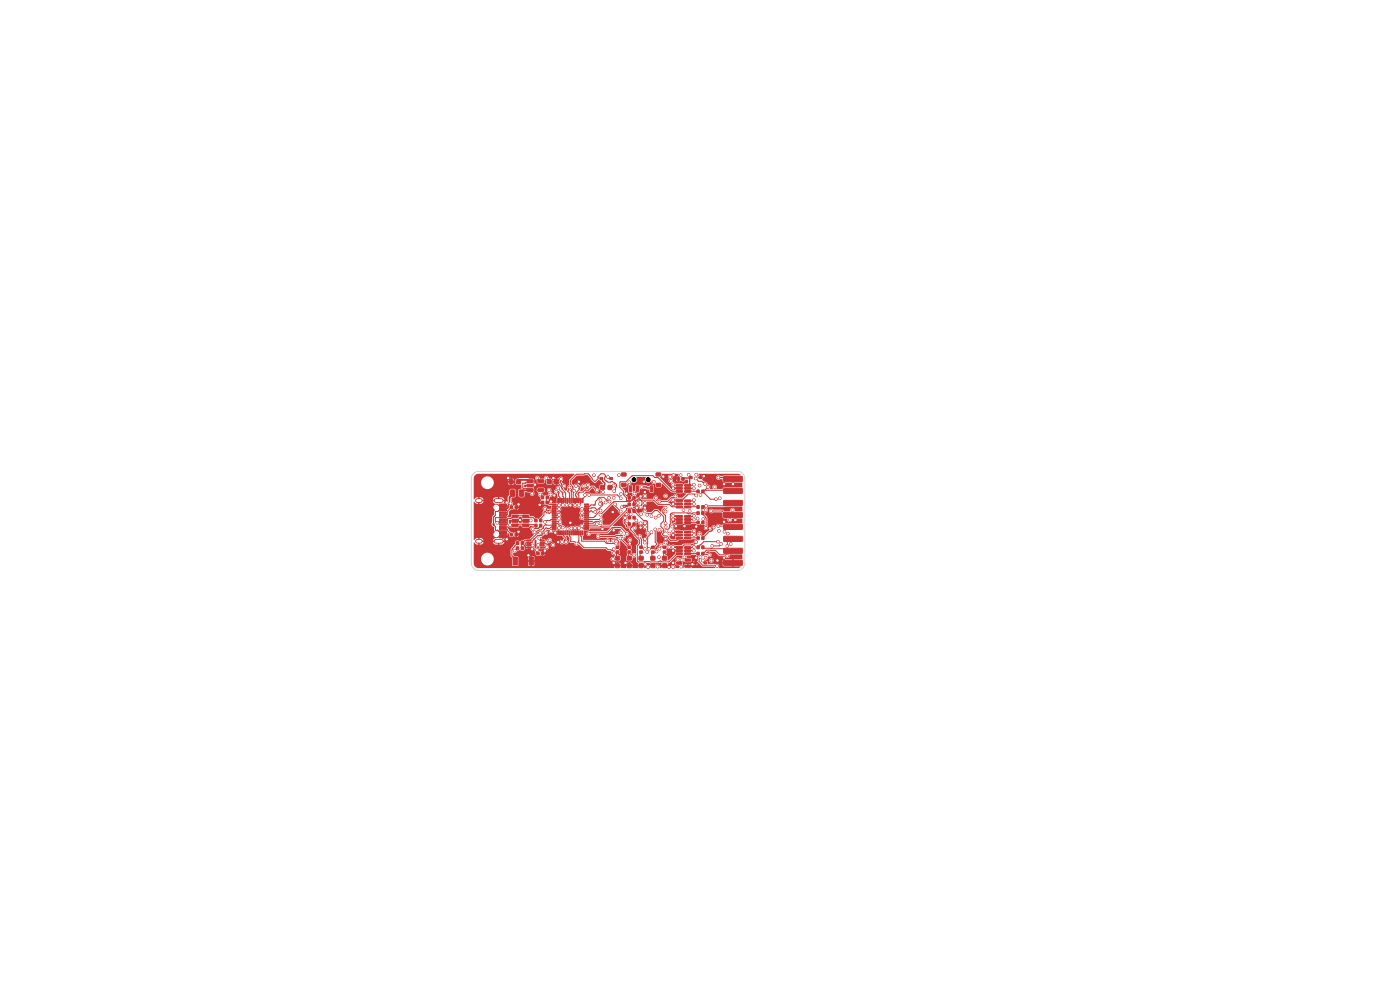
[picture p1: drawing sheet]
<svg xmlns="http://www.w3.org/2000/svg" width="297mm" height="210mm" viewBox="0 0 297 210" stroke-linecap="round" stroke-linejoin="round" font-family="sans-serif">
<g fill="#c83434" stroke="#c83434" stroke-width=".21">
<path d="M115.8 106.3h.5v.6h-.5z"/>
<path d="M114.9 106.3h.5v.6h-.5z"/>
<path d="M138.1 119.6h.8v.8h-.8z"/>
<path d="M138.1 118h.8v.8h-.8z"/>
<path d="M153.5 101.1h3.9l.1 1h-3.9z"/>
<path d="M153.5 103.6h3.9l.1 1-3.9 .1z"/>
<path d="M153.5 106.2h3.9l.1 .9-3.9 .1z"/>
<path d="M153.5 108.7h3.9l.1 1-3.9 .1z"/>
<path d="M153.5 111.3l3.9-.1 .1 1-3.9 .1z"/>
<path d="M153.5 113.8h3.9l.1 1h-3.9z"/>
<path d="M153.5 116.3h3.9l.1 1-3.9 .1z"/>
<path d="M153.5 118.9h3.9l.1 .9-3.9 .1z"/>
<path d="M143.5 112.7h1.2l.1 .3h-1.3z"/>
<path d="M143.5 113.3h1.2l.1 .3-1.3 .1z"/>
<path d="M143.5 114h1.2l.1 .3h-1.3z"/>
<path d="M145.3 114h1.2v.3h-1.2z"/>
<path d="M145.3 113.3h1.2v.3l-1.2 .1z"/>
<path d="M145.3 112.7h1.2v.3h-1.2z"/>
<path d="M110.6 114.9h.4v.6h-.4z"/>
<path d="M109.6 114.9h.4v.6h-.4z"/>
<path d="M135.7 115.9h.6v.4h-.6z"/>
<path d="M135.7 116.9h.6v.4h-.6z"/>
<path d="M145.4 119.9h1.1v.4h-1.1z"/>
<path d="M145.4 118.6h1.1v.4h-1.1z"/>
<path d="M143.5 119.2h1.1l.1 .4-1.2 .1z"/>
<path d="M108.9 118.2h.8v1.7h-.8z"/>
<path d="M112.2 118.2h.9v1.7h-.9z"/>
<path d="M113.5 111.2h.4v.6h-.4z"/>
<path d="M114.5 111.2h.4v.6h-.4z"/>
<path d="M108.6 109.3h1.2l.1 .5h-1.2z"/>
<path d="M108.6 110.2h1.2l.1 .5-1.2 .1z"/>
<path d="M108.6 111.2h1.2l.1 .5h-1.2z"/>
<path d="M110.9 111.2h1.2l.1 .5h-1.2z"/>
<path d="M110.9 110.2h1.2l.1 .5-1.2 .1z"/>
<path d="M110.9 109.3h1.2l.1 .5h-1.2z"/>
<path d="M143.5 102.8h1.2l.1 .3h-1.3z"/>
<path d="M143.5 103.4h1.2l.1 .3-1.3 .1z"/>
<path d="M143.5 104.1h1.2l.1 .3h-1.3z"/>
<path d="M145.3 104.1h1.2v.3h-1.2z"/>
<path d="M145.3 103.4h1.2v.3l-1.2 .1z"/>
<path d="M145.3 102.8h1.2v.3h-1.2z"/>
<path d="M130.7 115.9h.6v.4h-.6z"/>
<path d="M130.7 116.9h.6v.4h-.6z"/>
<path d="M143.5 106.1h1.2l.1 .3h-1.3z"/>
<path d="M143.5 106.7h1.2l.1 .3-1.3 .1z"/>
<path d="M143.5 107.4h1.2l.1 .3h-1.3z"/>
<path d="M145.3 107.4h1.2v.3h-1.2z"/>
<path d="M145.3 106.7h1.2v.3l-1.2 .1z"/>
<path d="M145.3 106.1h1.2v.3h-1.2z"/>
<path d="M134.3 105.3h.4v.6h-.4z"/>
<path d="M133.3 105.3h.4v.6h-.4z"/>
<path d="M108.3 107.3h.4v.6h-.4z"/>
<path d="M109.3 107.3h.4v.6h-.4z"/>
<path d="M114.9 105.2h.4v.6h-.4z"/>
<path d="M115.9 105.2h.4v.6h-.4z"/>
<path d="M109.6 101.8h.8v.8h-.8z"/>
<path d="M108 101.8h.8v.8h-.8z"/>
<path d="M133.2 115.9h.6v.4h-.6z"/>
<path d="M133.2 116.9h.6v.4h-.6z"/>
<path d="M113.9 117.1h.5v.6h-.5z"/>
<path d="M114.8 117.1h.5v.6h-.5z"/>
<path d="M109.6 116h.4v.6h-.4z"/>
<path d="M110.6 116h.4v.6h-.4z"/>
<path d="M130.6 119.6h.8v.8h-.8z"/>
<path d="M130.6 118h.8v.8h-.8z"/>
<path d="M138 103.1h.5v1.2h-.5z"/>
<path d="M135 103.1h.5v1.2h-.5z"/>
<path d="M133.5 103.1h.5v1.2h-.5z"/>
<path d="M139.2 102.6l.9-.1 .1 .6-.9 .1z"/>
<path d="M139.2 100.4l.9-.1 .1 .6-.9 .1z"/>
<path d="M131.9 102.6l.8-.1 .1 .6-.9 .1z"/>
<path d="M131.9 100.4l.8-.1 .1 .6-.9 .1z"/>
<path d="M111.7 114.5h.9v.2l-.8 .1z"/>
<path d="M111.7 115h.9v.2l-.8 .1z"/>
<path d="M111.7 115.5h.9v.2l-.8 .1z"/>
<path d="M111.7 116h.9v.2l-.8 .1z"/>
<path d="M114.6 116h.8l.1 .2-.9 .1z"/>
<path d="M114.6 115.5h.8l.1 .2-.9 .1z"/>
<path d="M114.6 115h.8l.1 .2-.9 .1z"/>
<path d="M114.6 114.5h.8l.1 .2-.9 .1z"/>
<path d="M113.5 114.6h.2v1.6h-.2z"/>
<path d="M146.3 101.1h.5v.4h-.5z"/>
<path d="M148.4 101.1h.5v.4h-.5z"/>
<path d="M147.9 107.3h.4v.5h-.4z"/>
<path d="M148.9 107.3h.4v.5h-.4z"/>
<path d="M106 107h1.4v.6h-1.4z"/>
<path d="M106 107.8h1.4v.6h-1.4z"/>
<path d="M106 109.1h1.4v.3h-1.4z"/>
<path d="M106 110.1h1.4v.3h-1.4z"/>
<path d="M106 110.6h1.4v.3h-1.4z"/>
<path d="M106 111.6h1.4v.3h-1.4z"/>
<path d="M106 112.7h1.4v.6h-1.4z"/>
<path d="M106 113.5h1.4v.6h-1.4z"/>
<path d="M106 112.1h1.4v.3h-1.4z"/>
<path d="M106 111.1h1.4v.3h-1.4z"/>
<path d="M106 109.6h1.4v.3h-1.4z"/>
<path d="M106 108.6h1.4v.3h-1.4z"/>
<path d="M116.1 101.8h.8v.8h-.8z"/>
<path d="M117.7 101.8h.8v.8h-.8z"/>
<path d="M133.3 106.7h.4v.6h-.4z"/>
<path d="M134.3 106.7h.4v.6h-.4z"/>
<path d="M108.3 104l.7-.1 .2 .2 .1 1-.2 .2h-.6l-.2-.2z"/>
<path d="M110.2 104l.7-.1 .2 .2v1l-.1 .2h-.6l-.2-.2z"/>
<path d="M143.5 109.4h1.2l.1 .3h-1.3z"/>
<path d="M143.5 110h1.2l.1 .3-1.3 .1z"/>
<path d="M143.5 110.7h1.2l.1 .3h-1.3z"/>
<path d="M145.3 110.7h1.2v.3h-1.2z"/>
<path d="M145.3 110h1.2v.3l-1.2 .1z"/>
<path d="M145.3 109.4h1.2v.3h-1.2z"/>
<path d="M144.6 101.3h.5v.6h-.5z"/>
<path d="M143.7 101.3h.5v.6h-.5z"/>
<path d="M147.9 113.9h.4v.5h-.4z"/>
<path d="M148.9 113.9h.4v.5h-.4z"/>
<path d="M138.2 115.9h.6v.4h-.6z"/>
<path d="M138.2 116.9h.6v.4h-.6z"/>
<path d="M127.3 101.3h.5v.4h-.5z"/>
<path d="M129.4 101.3h.5v.4h-.5z"/>
<path d="M148.9 115.8h.4v.6h-.4z"/>
<path d="M147.9 115.8h.4v.6h-.4z"/>
<path d="M147.9 108.6h.4v.5h-.4z"/>
<path d="M148.9 108.6h.4v.5h-.4z"/>
<path d="M133.3 110.9h.4v.6h-.4z"/>
<path d="M134.3 110.9h.4v.6h-.4z"/>
<path d="M135.6 119.6h.8v.8h-.8z"/>
<path d="M135.6 118h.8v.8h-.8z"/>
<path d="M133.3 109.5h.4v.6h-.4z"/>
<path d="M134.3 109.5h.4v.6h-.4z"/>
<path d="M108.3 113.1h.4v.6h-.4z"/>
<path d="M109.3 113.1h.4v.6h-.4z"/>
<path d="M147.9 117.2h.4v.5h-.4z"/>
<path d="M148.9 117.2h.4v.5h-.4z"/>
<path d="M133.3 108.1h.4v.6h-.4z"/>
<path d="M134.3 108.1h.4v.6h-.4z"/>
<path d="M143.5 116h1.2l.1 .3h-1.3z"/>
<path d="M143.5 116.6h1.2l.1 .3-1.3 .1z"/>
<path d="M143.5 117.3h1.2l.1 .3h-1.3z"/>
<path d="M145.3 117.3h1.2v.3h-1.2z"/>
<path d="M145.3 116.6h1.2v.3l-1.2 .1z"/>
<path d="M145.3 116h1.2v.3h-1.2z"/>
<path d="M118.3 112.6l.2 .1v.8l-.2-.1z"/>
<path d="M118.7 112.6l.2 .1v.8l-.2-.1z"/>
<path d="M119.1 112.6l.2 .1v.8l-.2-.1z"/>
<path d="M119.5 112.6l.2 .1v.8l-.2-.1z"/>
<path d="M119.9 112.6l.2 .1v.8l-.2-.1z"/>
<path d="M120.3 112.6l.2 .1v.8l-.2-.1z"/>
<path d="M120.7 112.6l.2 .1-.1 .8-.1-.1z"/>
<path d="M121.1 112.6l.2 .1-.1 .8-.1-.1z"/>
<path d="M121.5 112.6l.2 .1-.1 .8-.1-.1z"/>
<path d="M121.9 112.6l.2 .1-.1 .8-.1-.1z"/>
<path d="M122.3 112.6l.2 .1-.1 .8-.1-.1z"/>
<path d="M122.7 112.6l.2 .1-.1 .8-.1-.1z"/>
<path d="M123.1 112.6l.2 .1-.1 .8-.1-.1z"/>
<path d="M123.5 112.6l.2 .1-.1 .8-.1-.1z"/>
<path d="M124 112.1h.8l.1 .2h-.9z"/>
<path d="M124 111.7h.8l.1 .2h-.9z"/>
<path d="M124 111.3h.8l.1 .2h-.9z"/>
<path d="M124 110.9h.8l.1 .2h-.9z"/>
<path d="M124 110.5h.8l.1 .2h-.9z"/>
<path d="M124 110.1h.8l.1 .2h-.9z"/>
<path d="M124 109.7h.8l.1 .2h-.9z"/>
<path d="M124 109.3h.8l.1 .2h-.9z"/>
<path d="M124 108.9h.8l.1 .2h-.9z"/>
<path d="M124 108.5h.8l.1 .2h-.9z"/>
<path d="M124 108.1h.8l.1 .2h-.9z"/>
<path d="M124 107.7h.8l.1 .2h-.9z"/>
<path d="M124 107.3h.8l.1 .2h-.9z"/>
<path d="M124 106.9h.8l.1 .2h-.9z"/>
<path d="M123.5 105.7l.2 .1-.1 .8h-.1z"/>
<path d="M123.1 105.7l.2 .1-.1 .8h-.1z"/>
<path d="M122.7 105.7l.2 .1-.1 .8h-.1z"/>
<path d="M122.3 105.7l.2 .1-.1 .8h-.1z"/>
<path d="M121.9 105.7l.2 .1-.1 .8h-.1z"/>
<path d="M121.5 105.7l.2 .1-.1 .8h-.1z"/>
<path d="M121.1 105.7l.2 .1-.1 .8h-.1z"/>
<path d="M120.7 105.7l.2 .1-.1 .8h-.1z"/>
<path d="M120.3 105.7l.2 .1v.8h-.2z"/>
<path d="M119.9 105.7l.2 .1v.8h-.2z"/>
<path d="M119.5 105.7l.2 .1v.8h-.2z"/>
<path d="M119.1 105.7l.2 .1v.8h-.2z"/>
<path d="M118.7 105.7l.2 .1v.8h-.2z"/>
<path d="M118.3 105.7l.2 .1v.8h-.2z"/>
<path d="M117.1 106.9h.8l.1 .2h-.8z"/>
<path d="M117.1 107.3h.8l.1 .2h-.8z"/>
<path d="M117.1 107.7h.8l.1 .2h-.8z"/>
<path d="M117.1 108.1h.8l.1 .2h-.8z"/>
<path d="M117.1 108.5h.8l.1 .2h-.8z"/>
<path d="M117.1 108.9h.8l.1 .2h-.8z"/>
<path d="M117.1 109.3h.8l.1 .2h-.8z"/>
<path d="M117.1 109.7h.8l.1 .2h-.8z"/>
<path d="M117.1 110.1h.8l.1 .2h-.8z"/>
<path d="M117.1 110.5h.8l.1 .2h-.8z"/>
<path d="M117.1 110.9h.8l.1 .2h-.8z"/>
<path d="M117.1 111.3h.8l.1 .2h-.8z"/>
<path d="M117.1 111.7h.8l.1 .2h-.8z"/>
<path d="M117.1 112.1h.8l.1 .2h-.8z"/>
<path d="M119.4 108h3.2v3.2h-3.2z"/>
<path d="M140.7 115.9h.6v.4h-.6z"/>
<path d="M140.7 116.9h.6v.4h-.6z"/>
<path d="M140.6 119.6h.8v.8h-.8z"/>
<path d="M140.6 118h.8v.8h-.8z"/>
<path d="M113.5 110.1h.4v.6h-.4z"/>
<path d="M114.5 110.1h.4v.6h-.4z"/>
<path d="M149.4 119.2h.5v.4h-.5z"/>
<path d="M147.3 119.2h.5v.4h-.5z"/>
<path d="M111.8 101.8h1.2l.1 .5h-1.2z"/>
<path d="M111.8 102.7h1.2l.1 .5-1.2 .1z"/>
<path d="M111.8 103.7h1.2l.1 .5h-1.2z"/>
<path d="M114.1 103.7h1.2l.1 .5h-1.2z"/>
<path d="M114.1 101.8h1.2l.1 .5h-1.2z"/>
<path d="M127.4 103h.8v.8h-.8z"/>
<path d="M129 103h.8v.8h-.8z"/>
<path d="M133.1 119.6h.8v.8h-.8z"/>
<path d="M133.1 118h.8v.8h-.8z"/>
<path d="M147.9 110.6h.4v.5h-.4z"/>
<path d="M148.9 110.6h.4v.5h-.4z"/>
<path d="M147.9 104h.4v.5h-.4z"/>
<path d="M148.9 104h.4v.5h-.4z"/>
<circle cx="142.8" cy="106.9" r=".28"/>
<circle cx="110" cy="107" r=".28"/>
<circle cx="132.9" cy="104.7" r=".27"/>
<circle cx="112.1" cy="117.8" r=".27"/>
<circle cx="153.6" cy="110.7" r=".27"/>
<circle cx="155.5" cy="102.7" r=".27"/>
<circle cx="117.4" cy="101.4" r=".27"/>
<circle cx="130.2" cy="119.4" r=".27"/>
<circle cx="145.2" cy="111.6" r=".28"/>
<circle cx="142.8" cy="119.4" r=".27"/>
<circle cx="152.2" cy="118.9" r=".27"/>
<circle cx="140.7" cy="101.1" r=".27"/>
<circle cx="142.8" cy="103.6" r=".28"/>
<circle cx="142.8" cy="116.8" r=".27"/>
<circle cx="132.9" cy="109.1" r=".27"/>
<circle cx="122.8" cy="102.2" r=".27"/>
<circle cx="107.5" cy="114.4" r=".27"/>
<circle cx="127.8" cy="112.2" r=".27"/>
<circle cx="133.6" cy="115.3" r=".27"/>
<circle cx="141.2" cy="114.3" r=".28"/>
<circle cx="135.9" cy="105.3" r=".27"/>
<circle cx="116.9" cy="106.4" r=".27"/>
<circle cx="132.7" cy="119.4" r=".27"/>
<circle cx="112.9" cy="116.5" r=".27"/>
<circle cx="147.7" cy="118.3" r=".28"/>
<circle cx="130" cy="108.6" r=".28"/>
<circle cx="115.6" cy="116.8" r=".28"/>
<circle cx="156" cy="110.3" r=".27"/>
<circle cx="136.6" cy="102.2" r=".27"/>
<circle cx="110.3" cy="110.3" r=".28"/>
<circle cx="117.6" cy="105.1" r=".28"/>
<circle cx="107.5" cy="106.6" r=".27"/>
<circle cx="136.8" cy="107.7" r=".27"/>
<circle cx="110" cy="112.8" r=".27"/>
<circle cx="143.4" cy="111.6" r=".28"/>
<circle cx="147.7" cy="111.7" r=".27"/>
<circle cx="142.9" cy="100.8" r=".27"/>
<circle cx="121" cy="107.2" r=".27"/>
<circle cx="150.6" cy="112.1" r=".27"/>
<circle cx="136.8" cy="104.4" r=".27"/>
<circle cx="135.1" cy="107.7" r=".27"/>
<circle cx="136.8" cy="111" r=".28"/>
<circle cx="135.9" cy="111.9" r=".27"/>
<circle cx="149.3" cy="101" r=".27"/>
<circle cx="113.5" cy="102.8" r=".27"/>
<circle cx="114.5" cy="107.1" r=".27"/>
<circle cx="136.8" cy="114.3" r=".28"/>
<circle cx="146.9" cy="119.7" r=".28"/>
<circle cx="130.2" cy="112.5" r=".27"/>
<circle cx="142.8" cy="113.5" r=".27"/>
<circle cx="141.9" cy="120.3" r=".27"/>
<circle cx="153.6" cy="102.7" r=".27"/>
<circle cx="121" cy="110.9" r=".28"/>
<circle cx="118.4" cy="115" r=".28"/>
<circle cx="153.6" cy="118.3" r=".27"/>
<circle cx="136.9" cy="119.7" r=".28"/>
<circle cx="107.8" cy="101.4" r=".27"/>
<circle cx="142.8" cy="110.2" r=".27"/>
<circle cx="117.8" cy="113" r=".28"/>
<circle cx="112.6" cy="110.4" r=".27"/>
<circle cx="108.3" cy="106.8" r=".27"/>
<circle cx="108.2" cy="111.4" r=".27"/>
<circle cx="105.5" cy="110.9" r=".27"/>
<circle cx="143.8" cy="118.7" r=".28"/>
<circle cx="112.9" cy="104.7" r=".27"/>
<circle cx="113" cy="112.2" r=".27"/>
<circle cx="115.6" cy="107.9" r=".28"/>
<circle cx="119.2" cy="115" r=".27"/>
<circle cx="118.6" cy="109.2" r=".28"/>
<circle cx="118.6" cy="107.2" r=".28"/>
<circle cx="122" cy="107.2" r=".27"/>
<circle cx="136.8" cy="105.2" r=".27"/>
<circle cx="142.8" cy="112.7" r=".27"/>
<circle cx="146.3" cy="108.4" r=".27"/>
<circle cx="134.6" cy="112" r=".28"/>
<circle cx="150.9" cy="118.9" r=".27"/>
<circle cx="136.8" cy="111.8" r=".27"/>
<circle cx="147.7" cy="105.1" r=".27"/>
<circle cx="127.3" cy="106.9" r=".28"/>
<circle cx="114.6" cy="104.9" r=".28"/>
<circle cx="118.6" cy="112" r=".28"/>
<circle cx="135.3" cy="106.7" r=".28"/>
<circle cx="136.8" cy="115.1" r=".27"/>
<circle cx="133.8" cy="109.1" r=".27"/>
<circle cx="142.8" cy="109.4" r=".27"/>
<circle cx="136.8" cy="108.5" r=".27"/>
<circle cx="122" cy="112" r=".28"/>
<circle cx="139.8" cy="109.4" r=".27"/>
<circle cx="133" cy="110.6" r=".28"/>
<circle cx="142.8" cy="106.1" r=".27"/>
<circle cx="142.8" cy="102.8" r=".27"/>
<circle cx="131.9" cy="107.6" r=".27"/>
<circle cx="124.7" cy="102.9" r=".28"/>
<circle cx="113.9" cy="116.7" r=".27"/>
<circle cx="123.4" cy="109.8" r=".27"/>
<circle cx="119.6" cy="103.1" r=".28"/>
<circle cx="109.2" cy="116.8" r=".27"/>
<circle cx="129" cy="101.2" r=".27"/>
<circle cx="134.5" cy="117.8" r=".27"/>
<circle cx="116.8" cy="104.9" r=".28"/>
<circle cx="147.7" cy="115" r=".28"/>
<circle cx="114" cy="101.4" r=".27"/>
<circle cx="138.2" cy="109.5" r=".27"/>
<circle cx="142.8" cy="116" r=".28"/>
<circle cx="114.4" cy="114.2" r=".27"/>
<circle cx="145.2" cy="118.2" r=".27"/>
<circle cx="115.8" cy="113" r=".28"/>
<circle cx="115.9" cy="101.4" r=".27"/>
<circle cx="120.1" cy="115" r=".28"/>
<circle cx="130.1" cy="114.7" r=".27"/>
<circle cx="137.3" cy="109.2" r=".27"/>
<circle cx="126.9" cy="113.8" r=".27"/>
<circle cx="132.3" cy="113.8" r=".28"/>
<circle cx="135" cy="110.4" r=".27"/>
<circle cx="120.4" cy="112.2" r=".27"/>
<circle cx="128.9" cy="114.7" r=".27"/>
<circle cx="132.6" cy="109.9" r=".28"/>
<circle cx="122.3" cy="115.3" r=".28"/>
<circle cx="131.6" cy="114.2" r=".27"/>
<circle cx="121.2" cy="112.1" r=".27"/>
<circle cx="133" cy="113.2" r=".27"/>
<circle cx="124.9" cy="113.2" r=".27"/>
<circle cx="135.7" cy="113.8" r=".27"/>
<circle cx="122.8" cy="112" r=".28"/>
<circle cx="147.2" cy="116.8" r=".27"/>
<circle cx="130.2" cy="116.5" r=".27"/>
<circle cx="142" cy="116" r=".28"/>
<circle cx="141.2" cy="107.7" r=".27"/>
<circle cx="130.7" cy="115.3" r=".28"/>
<circle cx="141.2" cy="111" r=".28"/>
<circle cx="123.5" cy="111.6" r=".27"/>
<circle cx="127.4" cy="109.2" r=".27"/>
<circle cx="137.4" cy="113" r=".28"/>
<circle cx="126.6" cy="111.2" r=".27"/>
<circle cx="135.9" cy="107.5" r=".27"/>
<circle cx="127.4" cy="111" r=".28"/>
<circle cx="135.9" cy="111" r=".28"/>
<circle cx="139" cy="112.3" r=".28"/>
<circle cx="131.7" cy="113" r=".28"/>
<circle cx="127.5" cy="110.2" r=".27"/>
<circle cx="127.4" cy="108.3" r=".28"/>
<circle cx="118.6" cy="108" r=".28"/>
<circle cx="123.4" cy="108.8" r=".27"/>
<circle cx="118.6" cy="110" r=".28"/>
<circle cx="126.3" cy="108.6" r=".28"/>
<circle cx="128.5" cy="106.6" r=".28"/>
<circle cx="123.5" cy="107.9" r=".28"/>
<circle cx="127.4" cy="106.1" r=".27"/>
<circle cx="140.3" cy="115.7" r=".27"/>
<circle cx="129.3" cy="106.4" r=".28"/>
<circle cx="142.2" cy="101.2" r=".27"/>
<circle cx="124.1" cy="105" r=".28"/>
<circle cx="147.2" cy="103.6" r=".28"/>
<circle cx="122.8" cy="107.2" r=".27"/>
<circle cx="147.2" cy="106.9" r=".28"/>
<circle cx="138.7" cy="102.2" r=".27"/>
<circle cx="142.6" cy="111.7" r=".27"/>
<circle cx="127.9" cy="104.4" r=".27"/>
<circle cx="133.5" cy="102.3" r=".28"/>
<circle cx="126.6" cy="104" r=".27"/>
<circle cx="142" cy="113.2" r=".28"/>
<circle cx="122.2" cy="103.1" r=".27"/>
<circle cx="129.2" cy="105.6" r=".27"/>
<circle cx="148.4" cy="113.2" r=".27"/>
<circle cx="147.2" cy="110.2" r=".27"/>
<circle cx="139.9" cy="112.4" r=".27"/>
<circle cx="147.2" cy="113.5" r=".27"/>
<circle cx="121.8" cy="104.1" r=".27"/>
<circle cx="130.3" cy="104.2" r=".28"/>
<circle cx="131.7" cy="104.8" r=".27"/>
<circle cx="136.8" cy="106.7" r=".27"/>
<circle cx="123.8" cy="103.1" r=".27"/>
<circle cx="120.8" cy="103.4" r=".27"/>
<circle cx="125" cy="105" r=".28"/>
<circle cx="131.7" cy="105.7" r=".27"/>
<circle cx="136" cy="109.1" r=".27"/>
<circle cx="120.2" cy="107.1" r=".27"/>
<circle cx="119" cy="101.6" r=".28"/>
<circle cx="144.6" cy="118.8" r=".27"/>
<circle cx="152.1" cy="120.1" r=".27"/>
<circle cx="117.3" cy="115.6" r=".28"/>
<circle cx="152.3" cy="114.9" r=".27"/>
<circle cx="130" cy="118.6" r=".28"/>
<circle cx="116.5" cy="104" r=".27"/>
<circle cx="148.6" cy="118.2" r=".27"/>
<circle cx="116.6" cy="114.6" r=".28"/>
<circle cx="118.4" cy="103.6" r=".28"/>
<circle cx="131.3" cy="100.8" r=".28"/>
<circle cx="153.7" cy="112.8" r=".28"/>
<circle cx="126" cy="100.8" r=".27"/>
<circle cx="155" cy="115.4" r=".27"/>
<circle cx="119.4" cy="107.1" r=".27"/>
<circle cx="149.7" cy="118.3" r=".28"/>
<circle cx="130.2" cy="117.3" r=".27"/>
<circle cx="137.3" cy="117.1" r=".27"/>
<circle cx="130.2" cy="105.6" r=".27"/>
<circle cx="118" cy="104.3" r=".28"/>
<circle cx="115.9" cy="115" r=".27"/>
<circle cx="115.6" cy="110.7" r=".28"/>
<circle cx="114.2" cy="115.6" r=".28"/>
<circle cx="118.8" cy="110.8" r=".27"/>
<circle cx="119.4" cy="111.9" r=".27"/>
<circle cx="116" cy="116.1" r=".27"/>
<circle cx="113" cy="115.7" r=".27"/>
<circle cx="113.4" cy="112.9" r=".27"/>
<circle cx="116.9" cy="112.6" r=".27"/>
<circle cx="114.6" cy="113" r=".28"/>
<circle cx="131.7" cy="108.5" r=".27"/>
<circle cx="130.5" cy="107" r=".28"/>
<circle cx="147.2" cy="106.1" r=".27"/>
<circle cx="141.2" cy="108.5" r=".27"/>
<circle cx="141.2" cy="111.8" r=".27"/>
<circle cx="152.4" cy="101.3" r=".28"/>
<circle cx="147.2" cy="116" r=".28"/>
<circle cx="147.7" cy="100.7" r=".27"/>
<circle cx="147.2" cy="112.7" r=".27"/>
<circle cx="147.2" cy="109.4" r=".27"/>
<circle cx="141.2" cy="105.2" r=".27"/>
<circle cx="134.6" cy="104.7" r=".27"/>
<circle cx="141.2" cy="115.1" r=".27"/>
<circle cx="146.1" cy="100.7" r=".27"/>
<circle cx="147.2" cy="102.8" r=".27"/>
<circle cx="139.1" cy="105.6" r=".28"/>
<circle cx="141.4" cy="112.6" r=".28"/>
<circle cx="147.6" cy="101.5" r=".27"/>
<circle cx="149.6" cy="102.7" r=".27"/>
<circle cx="142.3" cy="102" r=".27"/>
<circle cx="143.3" cy="105.3" r=".27"/>
<circle cx="148.6" cy="105" r=".27"/>
<circle cx="139.9" cy="106.4" r=".27"/>
<circle cx="148" cy="110" r=".28"/>
<circle cx="139.1" cy="109.8" r=".27"/>
<circle cx="150.2" cy="103.3" r=".28"/>
<circle cx="144.4" cy="100.8" r=".27"/>
<circle cx="151.9" cy="105.9" r=".28"/>
<circle cx="152.5" cy="112.6" r=".28"/>
<circle cx="145" cy="108.2" r=".28"/>
<circle cx="149.8" cy="112" r=".28"/>
<circle cx="149.8" cy="107.3" r=".28"/>
<circle cx="148.4" cy="103" r=".27"/>
<circle cx="150.9" cy="108.4" r=".27"/>
<circle cx="149.2" cy="110.1" r=".27"/>
<circle cx="152.4" cy="111.6" r=".28"/>
<circle cx="151.6" cy="103.3" r=".27"/>
<circle cx="154.8" cy="110.3" r=".28"/>
<circle cx="151.4" cy="111.9" r=".27"/>
<circle cx="154.3" cy="115.8" r=".27"/>
<circle cx="154.3" cy="117.9" r=".27"/>
<circle cx="150.5" cy="117.7" r=".28"/>
<circle cx="137.5" cy="120.3" r=".28"/>
<circle cx="139.5" cy="120.2" r=".27"/>
<circle cx="133.6" cy="114.5" r=".27"/>
<circle cx="152.7" cy="105.7" r=".28"/>
<circle cx="139.3" cy="117" r=".27"/>
<circle cx="144.5" cy="120.2" r=".27"/>
<circle cx="139.8" cy="118.2" r=".27"/>
<circle cx="137.7" cy="116.4" r=".27"/>
<circle cx="138.2" cy="112.9" r=".27"/>
<circle cx="154.4" cy="113.2" r=".27"/>
<circle cx="155.4" cy="108.2" r=".27"/>
<circle cx="149.7" cy="108.2" r=".27"/>
<circle cx="139.9" cy="116.4" r=".27"/>
<circle cx="136.8" cy="116.4" r=".27"/>
<circle cx="142.8" cy="120.3" r=".28"/>
<circle cx="136.1" cy="103.3" r=".28"/>
<circle cx="130.2" cy="103" r=".27"/>
<circle cx="149.1" cy="118.9" r=".27"/>
<circle cx="153" cy="115.4" r=".27"/>
<circle cx="151.1" cy="115.8" r=".27"/>
</g>
<path d="M101.3 106.2h.6M101.3 114.8h.6M105.2 106.2h1.1M105.2 114.8h1.1" fill="none" stroke="#c83434" stroke-width="1"/>
<g fill="none" stroke="#c83434" stroke-width=".21">
<path d="M104.8 109.6l-.1 1.3M104.9 111.5l.2 .2v.8h.4M105.5 108.5h-.4v.8l-.2 .2M105.7 112.6l.4 .1M106.1 110.8l-.6 .1M106.1 108.3l-.4 .1M106.1 109.8l-1 .1 .1 .8h.9M107.3 112.3l.4 .1v.2l.6 .6M107.3 107.9h.3M107.3 110.3l.4 .1v.7l-.4 .1M107.7 107.8l-.2 .1M107.9 107.1v.5l-.2 .2"/>
<path d="M108 107l-.3 .3v.5M108.1 106.3l-.1 .7M108.2 111.4h.5M108.3 106.8l-.3 .2M108.3 107.8l-.6 .6v.7l-.4 .1M108.7 109.8l-1.4 .4M109.6 115.4l-1 1.2v1.3l.3 .3M109.8 111.2h1.2M109.8 109.3h1.2M110.6 115.4v.7M111.3 102.5h-.4v1l1 .2M111.8 114.7h-.5l-.3 .3"/>
<path d="M111.9 102.3l-.4 .2M112.1 109.8h1l.4 .4M112.1 111.3h1.4M112.5 115.7h.5M114.2 115.6h.5M114.5 111.7l-.3 .4-1.2 .1M114.6 113h-.5l-1.6 1.6M115.4 116.1h.6M115.6 107.9l.6 .5 .3-.2h.7M115.9 105.7v.7M115.9 115l-.2 .2h-.3M116.3 106.8l.2 .2h.7"/>
<path d="M117.2 111.4l-1.5-.1-.4 .4v.3l-.5 .4h-.4l-.7 .5h-.3M117.2 111.8h-.3a.89 .89 0 0 1-1.1 .2l-.6 .7v.5l-.2 .3-.9 .1-.9 .8-.4 .7h-.3M117.2 110.2h-.3l-.2 .2h-.9l-.2 .3M117.2 108.6h-.3l-.4 .3-.5-.1-.4-.3-.2 .2v.6l-.8 .9M117.2 112.2l-.3 .4M117.6 107.8h1v.2M117.6 109.8h1v.2M117.6 109h1v.4h-1M117.9 111h.3l1.2 .9M117.9 110.6h.7l.2 .2M118 104.3l.6 .1a.89 .89 0 0 0 .2 1.1v.3M118.4 106.2v1h.2v.2h-1"/>
<path d="M118.4 103.6l.8 .8h.2l-.1 .4 .3 1M118.6 112h-.2v1M119 101.6v.5l-.2 .2 .4 .4-.2 .3 .3 .6-.1 .1a2.09 2.09 0 0 1 .8 2.1M119.2 106.5l.2 .6M119.6 113.4v.3l.3 .3v.4l-.2 .2 .4 .4M120.4 106.5v.4l-.2 .2M120.4 112.2v.5M120.8 113.4v.3a.89 .89 0 0 1 .2 1.1l.9 .1 .4 .4M120.8 103.4l-.2 .2 .1 .3-.3 .3 .4 .4v1.2M121.2 112.1l.4 .3v.3M121.8 104.1l.1 .1-.3 .3v1.3M122 106.2v1"/>
<path d="M122 112v1M122.2 110.6h2.2M122.2 103.1l.3-.2 .4 .4v.5l-.8 1 .3 1M122.8 112l-.4 .4v.3M122.8 113.4l-.1 1.5 1.2 1.3h4.7l.4 .4h.6l.2 .2 .4-.3M123.2 113.4v.3l.2 .2v.9h4.8l.6 .5h1.9M123.2 106.5v.3l-.4 .4M123.4 108.8v.2h1M123.5 107.9l.3 .3h.3M123.5 111.6l.3 .6h.3M124.1 105v.3l-.5 .5M124.4 109.4h-1v.4"/>
<path d="M124.8 111h1l.5-.4h.7l.4 .4M124.8 110.2h2.7M124.8 108.6h.3l.3-.3 .3 .3h.6M124.9 113.2l.3-.3h3.7l1.1-1h1.7l1.3 1.3M125 105h6l.7 .7M126.6 111.2l-.4 .2h-1.4M126.6 104l-.7-.7h-.4l-.7 .7-.6-.1-.5 .5h-.8l-.3 .4 .2 .3v.7M126.9 113.8h3.6l.2-.2h1.4l.2 .2M127.4 106.1l.4 .5 .1 .4-1.2 1.2-.5-.5-1.4 .1M127.4 108.3l-1.5 1.5h-1.1M129.3 106.4l-.6-.3-.6-.6h-.9l-.9 .9-.1 .8a.89 .89 0 0 0-1.1 .2h-.3M130.1 114.7l.8-.2 .3 .3v1.1"/>
<path d="M130.3 104.2l.3-.3v-.5l.2-.2a.73 .73 0 0 0-.5-.8l-.4-.3-.3 .1a1.13 1.13 0 0 1-1.4-.7l.3-.6-.4-.4h-.6l-.7 .7 .1 .3-.7 .7-1.4-1.7-2.6 .2-1.2 1.2v.8l.6 .8-.5 .6 .2 .2-.1 1.5M130.5 107l.1 .4 1.1 1.1M130.8 117.3v.8M131.6 114.2l1.7 1.7M132.6 109.9l-.2 .9 .5 .6v.3l1.1 .1M132.9 104.7l.3 .5M133.3 107.2l-.6 .3M133.3 117.3v.8M133.9 106.2l-.2 .2h-3.4l-2.9 2.8M134.3 108.2l-.3-.4h-1l-.1 .4-3.4 3.4h-1.9l-.3 .2h-2.5M134.3 111.4l-.6 .8 1 1.1v.3l1 1v.7l-.5 .5v3.2l.2 .2h4.3l.3-.2 .4 .2h1.5l1.6-1.6M134.4 106.8v-.4l.2-.2h.4l.4-.4h.2l.6 .6v.6l-.3 .5"/>
<path d="M134.7 110l.3 .4M134.7 108.6l1.8 1.8h.5l.3 .2 .1 2.4M134.9 106.2l-.2 .6M135.1 106.1h3.6l1 .9h2.3l.6 .5h.9M135.7 113.8v.2l.4 .4v1.5M135.8 117.3v.8M136.7 112.7l.1 .2-.2 .2M137.3 109.2l.3-.3h.7l.6-.6h.6l1.3 1.3v.9l-.6 .6v.6l.6 .6 .1 .6-.4 .4 .4 .4h.6l.4 .4-.1 .1 .6 .5h1.1l.3-.4M138.2 112.9l-.8 1-.1 2.1 .4 .4M138.3 117.3v.8M138.7 119.8l.2-.2h.9l.2 .2M139 112.3v2.7l.4 .4-.5 .5h-.2"/>
<path d="M140.3 115.7l.5 .5M140.8 117.3v.8M141.2 107.7l-.6 .5a1.33 1.33 0 0 0 .6 1.2v1.6M142.8 103.6h1.3M142.8 106.9h1.3M142.8 116.8h1.3M142.8 113.5h1.3M142.8 110.2h1.3M142.8 109.4v.2h1.3M142.8 116v.2h1.3M142.8 102.8v.2h1.3M142.8 112.7v.2h1.3"/>
<path d="M143.3 105.3l-.2 .2-.7 .1-.8 .8h-1.7M143.5 104.2l-1.1-.1-2.8-2.8h-.7l-.4-.4h-4.3l-1.4 1.3h-1.2l-.1 1.2 .8 .8a1.41 1.41 0 0 0 .6 1.4l.1 .6h1l.3-.4-.2 .3M143.5 111l-.5 .1-.5 .5 .1 .1M143.6 105.9h-.6l-.2 .4h1.3M144.3 119.1v.2M144.6 118.8l-.5 .5M145.9 103.6h1.3M145.9 106.9h1.3M145.9 116.8h1.3M145.9 113.5h1.3M145.9 110.2h1.3M146.5 110.8h1.4"/>
<path d="M146.5 104.2h1.4M146.5 107.5h1.4M146.5 114.1h1.4M146.5 117.4h1.4M147.2 106.1v.2h-1.3M147.2 109.4v.2h-1.3M147.2 116v.2h-1.3M147.2 112.7v.2h-1.3M147.2 102.8v.2h-1.3M147.4 111.3l-3.8 .1-.2 .2M147.4 104.9l-1.4-.1-.2 .2M147.5 115.2l-.8 .4-1.7 .1"/>
<path d="M147.6 101.5l.6 .6a1.73 1.73 0 0 1 1.4 .6M147.9 108.8h-.9l-.3 .2h-.6l-.3-.2-3.4 .1-.2 .3v2l-.2 .3v.5l-.6 .6M148.6 118.2l-.3 .4v.5l.8 .8h2.8l.2 .2M148.9 107.8v.8M149.2 110.1v.5M149.3 117.2l.6-.5 1.9 .1 .9 .9h1.4l.2 .2M149.3 104.5l1.4 1.4h1.2M149.3 104h4.3M149.3 109.1l.5 .8v2.1M149.3 117.6l1.2 .1M149.3 116.3l4.3 .1M149.8 107.3l-.5 .3"/>
<path d="M150.2 103.3l-.7 .7M150.6 111.8l-.4 .7-.7 .1M150.9 108.4h2.3l.4 .4M151.4 111.9l-.4 .7-.5 .1-1.2 1.2M152.3 114.9h-3l-1 1M152.4 111.6h1.2M153 115.4l-.4 .4h-1.5M153.6 107.2l-4.3 .1M154.3 114.8v1M155.3 110.7l-.3 .2h-2.4"/>
</g>
<g fill="none" stroke="#c83434" stroke-width=".25">
<path d="M104.7 110.9v.1M104.8 111.4l.1 .1M104.9 109.5l-.1 .1M105.5 112.5l.2 .1M105.7 108.4l-.2 .1M107.3 114l.2 .4M107.5 106.6l-.2 .4M107.7 107.8l-.1 .1M107.8 101.4l.3 .4M108.1 106.1v.2M109.6 116.5l-.4 .3M109.8 110.3h.5"/>
<path d="M110 107l-.3 .4M110 112.8l-.3 .4M111.3 102.5h.2M112.1 117.8l.2 .4M112.5 116.2l.4 .3M113 102.8h.5M113.9 116.7v.5M114 101.4l.2 .4M114.4 114.2l.3 .4M114.6 104.9l.3 .4M114.9 106.8l-.4 .3M115.6 116.8l-.3 .4"/>
<path d="M115.9 101.4l.3 .4M117.4 101.4l.3 .4M122 106.9v.3M129 101.2l.4 .2M130.2 119.4l.4 .2M132.7 119.4l.4 .2M133 110.6l.3 .4M133.2 105.2l.1 .2M133.5 107l-.2 .2h-1l-.4 .4 .8-.1M133.7 108.6v1M135.9 111.9l.8 .8M136.4 119.7h1.7"/>
<path d="M136.6 113.1l-.2 .2 .4 .4v.6M138.7 119.8l-.2 .2M140 119.8l.3 .3h1.4l.2 .2h-.5M142.8 103.6h1.3M142.8 112.7l1.3 .1M142.8 109.4l1.3 .1M142.9 100.8l.6 .6h.2M145 115.7l-.3 .3h-1.9M145.2 118.2l.2 .4M145.8 105l-.9 .9h-1.3M146.9 119.7l-.4 .2M147.4 111.3l1.4 1.3h.7"/>
<path d="M147.4 104.9l.3 .2M147.7 118.3v1M147.7 115l-.2 .2M149.3 101l-.4 .2M152.6 110.9h-1.1l-.9 .9M153.6 118.3v.6M156 110.3h-.3l-.4 .4"/>
</g>
<path d="M104.7 111l.1 .4M108.4 105.2l-.3 .3v.6M110.3 101.8h1.6M111 104h.9M112.1 110.4h.5M112.7 104.2l.2 .5M149.1 118.9l.3 .4" fill="none" stroke="#c83434" stroke-width=".4"/>
<path d="M127.8 101.6v.4l.5 .5-.1 .5M130.2 103l-.5 .3M135 104.3l-.4 .4M136.1 103.3l1.9 .2M145.1 101.4h1.2v1.4M146.1 100.7l.2 .2v.3M152.4 101.3h1.2" fill="none" stroke="#c83434" stroke-width=".3"/>
<g fill="#c83434">
<path d="M100.7 100.9l.8-.4h20.4l-1.1 1.2v1.2l-.4 .3-.1 .7-.3 .2-.4-.4a.56 .56 0 0 0 .5-.7 .56 .56 0 0 0-.7-.5l-.2-.2 .1-.3a.52 .52 0 0 0-.1-.8 .52 .52 0 0 0-.8 .3h-.2v1.4l.6-.2-.1 .5a.54 .54 0 0 0-.6 .1 .54 .54 0 0 0-.2 .5 .51 .51 0 0 0-.3 .7 .51 .51 0 0 0 .6 .3l.1 .7-.2 .2-.1 1h-1.4l-.3-.6 .3-.3v-.4a.56 .56 0 0 0 .7-.4 .56 .56 0 0 0-.5-.7 .49 .49 0 0 0-.1-.7 .49 .49 0 0 0-.7 .3 .49 .49 0 0 0 .4 .6l-.1 .5h-.4l-.3 .2-.1-.1a.53 .53 0 0 1-.5-.6l.4-.1 .2-.2v-.5l-.2-.2h-1.4l-.1 .7 .4 .3a.68 .68 0 0 0 .3 1v.3l.3 .2-.3 .5h.4l.2 .1 .1 .5 .3-.2 .8 .4h.5v.6l-.8 .1a.5 .5 0 0 0-.6-.5 .5 .5 0 0 0-.2 .8l-.2 .9-.9 .9-1-.6h-.8l-.1-.3-.2-.2-3.5 .1-.2 .5-.8 .1v-.2l.4-.3v-.7l.3-.4h.4l.3-.2 .3 .2 .6-.1 .1-.2h-.3v.3h-.3v-.6l.6-.1-.3-.3v.4h-.3l-.1-.4a.31 .31 0 0 1-.4 .1 .31 .31 0 0 1-.1-.4h5.8l.4 .3v-.3h-6.2l-.3-.5v-.6l.9-.4v-1.2l-.2-.4h-.7l-.4 .2v1l-.4 .5 .1 1.3-.1 .2-.8-.2 .1-.4h-.4v-.3h.4l-.5-.5h-.6v.4h-.3v-.4h-.6l-.3 .2-.2 .3h.5v.3h-.5l.3 .4 .9 .2 .1 .2h.8l.2 .4-1-.1a.61 .61 0 0 0-1-.2 .61 .61 0 0 0 .2 1l-.2 .2v.7l-.4 .5v1.2a.72 .72 0 0 0 .2 1l.2 .1v.7l.2 .2a.62 .62 0 0 0-.2 1 .62 .62 0 0 0 1-.2h1.8l.1-.6 .3 .3v.4l.3 .2h.4l.3-.2 .3 .2 .6-.1 .1-.2h-.3v.3h-.3v-.6h.6l-.1-.3-.2-.1v.4h-.3v-.4l-.4 .2-.7-.2-.7-.9 .1-.5 .3 .3 .7 .2 1.2-.1 .3-.4h.5v.3l.3 .2 1.2-.1 .3-.3 .7 .1a.56 .56 0 0 0-.7 .4 .56 .56 0 0 0 .4 .7l.1 .3 .3 .3-.9 .9-1.2 .1-.9 .5-.3-.2h-.5l-.2 .6-.8 .9-.2 .3v1.5l.3 .4v1.5l.2 .1 1 .1 .2-.2h2l.2 .2h1l.1-.4 20.9 .1-.1-.3-.3-.1h-.2v.4h-.3v-.4h-.3l-.2 .3h-1.1l-.2-.3h-.3v.4h-.4v-.4h-.3l-.2 .3h-17v-.5h-.5v.9h-.3v-.9h-.5v.7h-2v-1.8h2v.8h1.3v-.8l-.5-.1v.9h-.3v-.9h-.3l-.2 .1h-2l-.2-.1-.7-.1-.2-.1v-.6h.5l.3-.4h.3l.3-.2 .3 .2h.4l.2-.1 .1-.4 .7 .2v-.2h-.7l-.2-.5 .3-.8 .1 1h.7l.1 .5h.4l.2-.3h.4l.5 1.7h.5l.3-.2 .3 .2h.5l.2-.3h-.4v.3h-.3v-.6h.7l-.1-.3-.3-.1v.4h-.3v-.4a.32 .32 0 0 1-.4 .1 .32 .32 0 0 1-.1-.4l-.5-.5h.4l.2 .4 1.1-.1a.5 .5 0 0 0 .7 0 .5 .5 0 0 0 .1-.6 .5 .5 0 0 0-.7-.1v-.2h1.1v.2a.48 .48 0 0 0 .8 .3 .48 .48 0 0 0 0-.8 .48 .48 0 0 0-.8 .3h-1.1l.5-.1a.42 .42 0 0 1 .6-.4 .51 .51 0 0 0 0-.8 .51 .51 0 0 0-.8 .3l-1-.2a.35 .35 0 0 1-.2-.4 .35 .35 0 0 1 .4-.2l.2-.3a.51 .51 0 0 0 .7-.1 .51 .51 0 0 0-.1-.7l-.2-.1v-.2l.6 .1a.55 .55 0 0 0 .4 .7 .55 .55 0 0 0 .6-.6h.7v.9l.2 .3h1l.3 .4-.2 .4a.5 .5 0 0 0-.6 .3 .5 .5 0 0 0 .2 .7 .5 .5 0 0 0 .7-.2 .5 .5 0 0 0 .8-.1 .5 .5 0 0 0-.3-.7l-.1-.8h.4l.3 .4v.9l.2 .2h.8a.54 .54 0 0 0 .4 .6 .54 .54 0 0 0 .6-.3l1 1h4.7l.3 .3 .7 .1 .2 .2a.73 .73 0 0 0 .8 .7l-.2 .3a.52 .52 0 0 0-.7 .3 .52 .52 0 0 0 .3 .7l.5-.2 1 .1 .3-.2-.1-.9-.5-.2 .4-.4v-.4l-.2-.3 .2-.3v-1.6h.2l1.3 1.2v.4l.2 .3-.2 .3v.9l-.2 .4v.6l.2 .2h.9l.3-.2v-.6h.7v.9l.5 .4-.1 .3h1.4l-.1-.3 .3-.1h.8l.2 .1-.1 .3a.66 .66 0 0 0-.8 .7h-.4l.1-.4h-1.4v.4h-1.1v-.4h-1.4v.4h-1.1v-.4h-1.4v.4h-28.8a1 1 0 0 1-1-1v-1h1.5a1.35 1.35 0 0 0 1.9 1.4 1.35 1.35 0 0 0 .4-2.3 1.35 1.35 0 0 0-2.2 .7l-.1 .2h-1.5v-3.4l.1-.1a.74 .74 0 0 0 .8 .5v-.4h.3v.4l.7-.2 .2-.3h-.4v-.3h2.8v.3h-.5l.4 .4 .7 .1v-.4h.3v.4h.6l.5-.5h-.4v-.3h.4l-.1-.4 .6-.1 .1-.3h-.8v.4h-.2l-.1-.4h-.7l-.1 .2-.8 .1-.4 .5h-1.9l-.3-.4-.3-.2h-.3v.4h-.3v-.4a.78 .78 0 0 0-.8 .5l-.1-8.1 .1-.1 .3 .3 .3 .2h.2v-.4h.3v.4a.72 .72 0 0 0 .9-.6h-.4v-.3h.4l-.3-.4-.6-.1v.4h-.3v-.4a.78 .78 0 0 0-.8 .5l-.1-3.7h1.5v.2a1.35 1.35 0 0 0 1.4 1.3 1.35 1.35 0 0 0 1.4-1.3l3 .1a.71 .71 0 0 0 .7 .3 .71 .71 0 0 0 .6-.5h-.5v.5h-.3v-.5h-.5v.1h-3l-.1-.6 4.4 .2v-.2h.2v.7l.2 .2h1.1v.9h-.4l-.2 .4v1l.3 .4 .9-.1 .1-1 1.1 .2a.52 .52 0 0 0 .7 .5 .52 .52 0 0 0 .2-.8v-.5l-.1-.3 .1-.3-2.1 .1v-.5l2.1 .1-.1-.4 .1-.6-.1-.3-1.2-.2-1.9 .1a.61 .61 0 0 0-.8 .4h-.2l-.2-.3-.3-.1v.6h-.3v-.6h-.1l-.4 .4h-3.1l-.5-.6h9.3l.1 .4 .3 .2v.5l.2 .1h1.3l.2-.2 .1-.5 .2 .1v.7l.3 .3h.7l.3-.4h.2l.2 .3 .3 .1v-.5l-.7 .1v-.6l.7 .2v-.6l-.3 .1-.2 .3h-.2a.47 .47 0 0 0-.7-.4l-.1-.1a.52 .52 0 0 0-.6-.5 .52 .52 0 0 0-.4 .7l-.9-.1a.5 .5 0 0 0-.4-.5 .5 .5 0 0 0-.6 .3h-9.3a1.35 1.35 0 0 0-2.2 1h-1.5v-1z"/>
<path d="M139.2 119.5l.9-.2 .3 .2-.1 .3h1.4v-.3l.4-.1 1.5-1.5h1.2a.51 .51 0 0 1-.6 .5 .51 .51 0 0 0-.7-.1 .51 .51 0 0 0-.1 .8l-.2 .2 .1 .5 .7 .1 .1 .5-.8 .1a.54 .54 0 0 0-.5-.7 .54 .54 0 0 0-.5 .7h-.7l.1-.4h-1.4v.4h-.3a.62 .62 0 0 0-.2-.6 .62 .62 0 0 0-.6-.2z"/>
<path d="M145.6 117.9l2-.2 .5 .3-.1 1h-.3v.3h.4l.8 .8 2.7 .1 .1 .2-4.9 .1-.1-.2h-1.6l.1 .2h-.2l-.1-.6h1.8l-.2-.2h-.4v.3h-.3v-.3h-.4l-.3 .2h-.2v-.3h2.2l.2 .2h.5l.2-.2h-.3v.2h-.3v-.2h-2.5l.2-.6 .3 .3h2v-.3l-.3 .3h-.6l.2-.3v-.5l-1-.2z"/>
<path d="M149.8 117.2l.2-.2 1.7 .1 .8 .8 1.3 .1a.53 .53 0 0 0 .7 .3 .53 .53 0 0 0 .3-.7h2.7v1h-1.9v1.5h1.5v.2l-.6 .2h-4v-.7h.8l.3 .3h1.7v-.6h-2v.3h-.8l-.3-.2h-2l-.1-.5-.5-.3h.8l.1 .4a.48 .48 0 0 0 .5 .2 .48 .48 0 0 0 .4-.4h1.9v.2h2v-.6l-1.7 .1-.3 .3h-1.9a.48 .48 0 0 0-.4-.6 .48 .48 0 0 0-.6 .4h-.8l.5-.2 .1-.5a.51 .51 0 0 0 .8-.4 .51 .51 0 0 0-.8-.4z"/>
<path d="M141.5 116.3h.1a.6 .6 0 0 0 .9 0l.7 .2 .1 .2h.7l.1 .2-.8 .1-.1 .5-1.5 1.4v-.8l-.6-.4 .4-.4v-.4l-.2-.3z"/>
<path d="M132.9 108.6l.4 .3v.3a.48 .48 0 0 1-.8 .2 .83 .83 0 0 0-.4 .9v.6l.5 .6 .1 .4 .2 .2h.5l.2 .5 .8 .8 .1 .4 .9 .9v.5l-.5 .5v1.7a.69 .69 0 0 0-1 .4l-.3-.1 .4-.4v-.4l-.2-.3 .2-.3v-.5l-.6-.2-1.2-1.2h.9a.48 .48 0 0 0 .6 .6 .48 .48 0 0 0 .3-.8 .48 .48 0 0 0-.8 .1l-.1 .1h-.9v-.1a.52 .52 0 0 0 .6-.6 .52 .52 0 0 0 .6-.3 .52 .52 0 0 0-.3-.7l-1.3-1.1h-1.8z"/>
<path d="M139.3 112.7l.1-.1a.6 .6 0 0 0 .6 .3 .6 .6 0 0 0 .4-.5l.1 .5-.2 .2v.4l.4 .4 .7 .1 .2 .4 .7 .6h1.3l.4-.4 .7-.1 .3-.1 .3 .2 2.3-.2-.4 .7-.6 .2h-1.6l-.5 .4h-1.3l-.5-.2a.42 .42 0 0 1-.6 0l-.6 .3-.2-.2a.53 .53 0 0 0 .4-.5 .53 .53 0 0 0-.4-.5 .48 .48 0 0 0-.5 .7 .6 .6 0 0 0-.7 0 .6 .6 0 0 0-.3 .6l-.3 .2a.58 .58 0 0 1-.6 .6l-.1-.1 .9-1.1-.4-.6z"/>
<path d="M123.9 112.5h1l.2-.4h2.3l.3-.2h1.7l-.6 .7h-3.7a.53 .53 0 0 0-.6 .5 .53 .53 0 0 0 .5 .6l.4-.5h3.6l1.1-1h1.5l.2 .3a.57 .57 0 0 0-.6 .8h-.6l-.2 .2h-3.1a.5 .5 0 0 0-.7-.1 .5 .5 0 0 0 0 .8 .5 .5 0 0 0 .7-.1l3.9-.2-.1 .4-.7-.1a.6 .6 0 0 0-.6 .1 .6 .6 0 0 0-.2 .7h-.2a.56 .56 0 0 0-.2-.6 .56 .56 0 0 0-.7 0l-.1 .2-4.7-.1-.1-.8 .3-.2z"/>
<path d="M135 110.9l.4-.2a.52 .52 0 0 0 .3 .7 .52 .52 0 0 0 .7-.3l-.1-.4h.6l.2 .2v.5a.52 .52 0 0 0-.8 .4 .52 .52 0 0 0 .8 .5v.3a.56 .56 0 0 0 .2 .9l-.2 .3v.9h-.7v-.4l-.2-.2a.54 .54 0 0 0-.3-.7 .54 .54 0 0 0-.7 .3l-.3-.6-.6-.6a.57 .57 0 0 0 .7-.2 .57 .57 0 0 0-.1-.7z"/>
<path d="M142.5 113.1l.7 .1 .1 .2h.7l.1 .2-.8 .1v.7h-.8l-.3-.2-.2-.5 .4-.2z"/>
<path d="M143.1 111.4l.2-.1 1.4-.1 .3-.1 .3 .2 2.3-.2 .3 .3h.4l.3-.3 .3 .3 .6-.1v.3a.49 .49 0 0 0 0 .8 .49 .49 0 0 0 .7-.1 .49 .49 0 0 0-.1-.7v-1.8l-.5-.6v-.5a.56 .56 0 0 0 .5-.3 .56 .56 0 0 0-.1-.7l.2-.1 7.3-.2v1.1h-1.6a.53 .53 0 0 0-.5-.8 .53 .53 0 0 0-.5 .8h-1.2l-.4-.4h-2a.5 .5 0 0 0-.7-.1 .5 .5 0 0 0 0 .8 .5 .5 0 0 0 .7-.1h1.8l.2 .2 .1 .9 1 .2a.52 .52 0 0 0 .4 .8 .52 .52 0 0 0 .5-.8h2.2v1h-3.9l-.3 .3h-.5a.53 .53 0 0 0-.6-.1 .53 .53 0 0 0-.3 .5 .58 .58 0 0 0-.8-.2 .58 .58 0 0 0-.2 .7l-.6 .3-1.1 1.1h-.5a.52 .52 0 0 0 .1-.7 .52 .52 0 0 0-.8 0 .52 .52 0 0 0 0 .7l-.3 .1a.91 .91 0 0 1 0-1.1 .53 .53 0 0 0-.5-.4 .53 .53 0 0 0-.5 .3l-1.4-.1-.3 .2-.3-.1-1.5-.1-.4-.3 .2-.2z"/>
<path d="M119 107.5l.5 .1a.42 .42 0 0 1 .6 0 .74 .74 0 0 0 .6-.8h.9a.55 .55 0 0 0 .1 .8 .55 .55 0 0 0 .8-.1l.4 .2a1.09 1.09 0 0 1 0 1.2l.2 .3a.73 .73 0 0 0 .2 1.1l.4-.1 .1 .3h2l-.1 .2h-1.9l-.1 .5a.6 .6 0 0 0-.8 .3h-.2a.42 .42 0 0 1-.6 0l-.5 .2-.5-.1-.3 .2-.5-.1-.3 .3-.3-.5-.4-.1-.2-.3a.58 .58 0 0 0-.1-.8l.1-.4-.2-.2a.57 .57 0 0 0-.3-1h-.4v-.3a.56 .56 0 0 0 .8-.1 .56 .56 0 0 0-.1-.8z"/>
<path d="M128.9 108l1.1-.9 1.6 2-2.2 2.2h-1.5l-.1-.6a.62 .62 0 0 0-.2-1l.3-.6z"/>
<path d="M142.5 109.8l.7 .1 .1 .2h.7l.1 .2-.8 .1v.3l-.8 .4z"/>
<path d="M108 110.3l2.1 .1-.1-.4 .2-.4h.5l.1 .4-.1 .9h-.6v-.2h-1.7v.2h-.4z"/>
<path d="M134.2 107.5h.5l.3-.2a.27 .27 0 0 1 .4-.1 .27 .27 0 0 1 0 .4 .52 .52 0 0 0 .7 .3 .52 .52 0 0 0 .3-.7 .63 .63 0 0 0 .9-.6v-.2h1.3l1 .9h1.2l-.1 .4a.79 .79 0 0 0-.4 .9l-.7-.6h-.8l-.6 .6-.8 .1a.64 .64 0 0 0-.9-.6l-.2 .6a.62 .62 0 0 0-.8 .3l-.5-.5-.1-.5-.5-.1z"/>
<path d="M141.8 106.6l.5-.4 .3 .3 .6 .1 .1 .2h.7l.1 .2-1.4 .2z"/>
<path d="M135 101.2h2a.72 .72 0 0 0 .1 1.1 .72 .72 0 0 0 1.1-.2 .61 .61 0 0 0 .7 .6l.2 .6 1 .1 .2-.2 .2-.6 2 1.9 2.2 .2 .3-.2 .6 .2-.8 .9h-1a.55 .55 0 0 0-.3-.7 .55 .55 0 0 0-.7 .3l-.6 .2-.7 .7h-1.2a.55 .55 0 0 0-1 .2l-.1-.2a.48 .48 0 0 0 .4-.5 .48 .48 0 0 0-.4-.5h1.5v.2a.48 .48 0 0 0 .8 .3 .48 .48 0 0 0 0-.8 .48 .48 0 0 0-.8 .3h-1.5a.58 .58 0 0 0-.6 .7h-2.5l-.4-.3-.6 .2-.2-.6h1.4a.48 .48 0 0 0 .6 .6 .48 .48 0 0 0 .3-.8 .48 .48 0 0 0-.8 .1l-.1 .1h-1.4l.3-.5 .5-.2 .1-.7h1.1l.4 .2h.4l.2 .6h.7l.2-.3-.1-1.2-.6-.2-.6 .3-.4-.2-.9-.1-.5 .2-.7-.1-.2 .2-.1 1-.4 .2-.1-1.2-.5-.3 .3-.5a.75 .75 0 0 0 1-.1 .75 .75 0 0 0 0-1z"/>
<path d="M132 103.4h.8l.2-.3 .1-.5 .3 .2-.2 .4 .1 1.1 .2 .2h.6v.3a.29 .29 0 0 1 0 .4 .29 .29 0 0 1-.4-.1l-.1 .5h-.2l-.1-.5-.3 .2-.3-.3-.2-1z"/>
<path d="M121.3 102l1.2-1.1 1.6-.1h.6l.7 1 .7 .7 .9-.7 .4 .1 .5 .8h-.4l-.3 .3v.8l.3 .3v.6h-2.1a.68 .68 0 0 0-.9 0l-.4-.2 .1-.2 .8-.1 .6-.6 .5 .3a.5 .5 0 0 0 .5 .6 .5 .5 0 0 0 .5-.5 .5 .5 0 0 0-.6-.5l-.5-.5-.8 .2a.56 .56 0 0 0-.3-.7 .56 .56 0 0 0-.7 .3 .49 .49 0 0 0-.8 .1 .49 .49 0 0 0 .3 .7 .49 .49 0 0 0 .6-.4l.7 .3-.3 .2-.6-.1-.5 .5h-.5v-1l-.5-.5-.6 .1-.3 .3-.4-.4z"/>
<path d="M140.4 100.5h3.5l.2 1.6 .3-.2 .7 .2 .3-.3h.5v.7l-.6 .1-.3 .1-.3-.1h-1.4l-.1-.1a.47 .47 0 0 1-.5-.7h.7l.4 .3v-.3h-1.1l-.1-.2v-.2l1.2 .1v-.4l-.4 .3h-.8a.5 .5 0 0 0-.3-.6 .5 .5 0 0 0-.6 .2 .5 .5 0 0 0 .2 .7 .55 .55 0 0 0 .5 .8v.1a.57 .57 0 0 0 .2 .6 .57 .57 0 0 0 .6 .1l.1 .2h.8v.2l-.8 .1-.1 .1-.7-.1-2.5-2.5 .3-.3z"/>
<path d="M148.2 100.5h8.3l.7 .3-4.4 .1a.49 .49 0 0 0-.7 .1 .49 .49 0 0 0 0 .6 .49 .49 0 0 0 .7 .1h.5v.4l.3 .3h3.9v.9l-3.9 .1-.4 .3h-1.2a.52 .52 0 0 0 0-.7 .52 .52 0 0 0-.8 0 .52 .52 0 0 0 0 .7h-.6a.6 .6 0 0 0 0-.6 .6 .6 0 0 0-.5-.3l-.2-.5-1-.5 .2-.3-1-.1-.1-.3 .1-.1 .1 .2h.9l-.2-.3-.1 .3h-.3v-.3h-.3z"/>
</g>
<path d="M100.4 100.4l.6-.3 .5-.1h55a1.5 1.5 0 0 1 1.5 1.5v18a1.5 1.5 0 0 1-1.5 1.5h-55a1.5 1.5 0 0 1-1.5-1.5v-18l.1-.5z" fill="none" stroke="#d0d2cd" stroke-width=".21"/>
<g fill="#fff" stroke="#fff" stroke-width=".21">
<circle cx="142.8" cy="106.9" r=".15"/>
<circle cx="110" cy="107" r=".15"/>
<circle cx="132.9" cy="104.7" r=".15"/>
<circle cx="112.1" cy="117.8" r=".15"/>
<circle cx="153.6" cy="110.7" r=".15"/>
<circle cx="155.5" cy="102.7" r=".15"/>
<circle cx="117.4" cy="101.4" r=".15"/>
<circle cx="130.2" cy="119.4" r=".15"/>
<circle cx="145.2" cy="111.6" r=".15"/>
<circle cx="142.8" cy="119.4" r=".15"/>
<circle cx="152.2" cy="118.9" r=".15"/>
<circle cx="140.7" cy="101.1" r=".15"/>
<circle cx="142.8" cy="103.6" r=".15"/>
<circle cx="142.8" cy="116.8" r=".15"/>
<circle cx="132.9" cy="109.1" r=".15"/>
<circle cx="122.8" cy="102.2" r=".15"/>
<circle cx="107.5" cy="114.4" r=".15"/>
<circle cx="127.8" cy="112.2" r=".15"/>
<circle cx="133.6" cy="115.3" r=".15"/>
<circle cx="141.2" cy="114.3" r=".15"/>
<circle cx="135.9" cy="105.3" r=".15"/>
<circle cx="116.9" cy="106.4" r=".15"/>
<circle cx="132.7" cy="119.4" r=".15"/>
<circle cx="112.9" cy="116.5" r=".15"/>
<circle cx="147.7" cy="118.3" r=".15"/>
<circle cx="130" cy="108.6" r=".15"/>
<circle cx="115.6" cy="116.8" r=".15"/>
<circle cx="156" cy="110.3" r=".15"/>
<circle cx="136.6" cy="102.2" r=".15"/>
<circle cx="110.3" cy="110.3" r=".15"/>
<circle cx="117.6" cy="105.1" r=".15"/>
<circle cx="107.5" cy="106.6" r=".15"/>
<circle cx="136.8" cy="107.7" r=".15"/>
<circle cx="110" cy="112.8" r=".15"/>
<circle cx="143.4" cy="111.6" r=".15"/>
<circle cx="147.7" cy="111.7" r=".15"/>
<circle cx="142.9" cy="100.8" r=".15"/>
<circle cx="121" cy="107.2" r=".15"/>
<circle cx="150.6" cy="112.1" r=".15"/>
<circle cx="136.8" cy="104.4" r=".15"/>
<circle cx="135.1" cy="107.7" r=".15"/>
<circle cx="136.8" cy="111" r=".15"/>
<circle cx="135.9" cy="111.9" r=".15"/>
<circle cx="149.3" cy="101" r=".15"/>
<circle cx="113.5" cy="102.8" r=".15"/>
<circle cx="114.5" cy="107.1" r=".15"/>
<circle cx="136.8" cy="114.3" r=".15"/>
<circle cx="146.9" cy="119.7" r=".15"/>
<circle cx="130.2" cy="112.5" r=".15"/>
<circle cx="142.8" cy="113.5" r=".15"/>
<circle cx="141.9" cy="120.3" r=".15"/>
<circle cx="153.6" cy="102.7" r=".15"/>
<circle cx="121" cy="110.9" r=".15"/>
<circle cx="118.4" cy="115" r=".15"/>
<circle cx="153.6" cy="118.3" r=".15"/>
<circle cx="136.9" cy="119.7" r=".15"/>
<circle cx="107.8" cy="101.4" r=".15"/>
<circle cx="142.8" cy="110.2" r=".15"/>
<circle cx="117.8" cy="113" r=".15"/>
<circle cx="112.6" cy="110.4" r=".15"/>
<circle cx="108.3" cy="106.8" r=".15"/>
<circle cx="108.2" cy="111.4" r=".15"/>
<circle cx="105.5" cy="110.9" r=".15"/>
<circle cx="143.8" cy="118.7" r=".15"/>
<circle cx="112.9" cy="104.7" r=".15"/>
<circle cx="113" cy="112.2" r=".15"/>
<circle cx="115.6" cy="107.9" r=".15"/>
<circle cx="119.2" cy="115" r=".15"/>
<circle cx="118.6" cy="109.2" r=".15"/>
<circle cx="118.6" cy="107.2" r=".15"/>
<circle cx="122" cy="107.2" r=".15"/>
<circle cx="136.8" cy="105.2" r=".15"/>
<circle cx="142.8" cy="112.7" r=".15"/>
<circle cx="146.3" cy="108.4" r=".15"/>
<circle cx="134.6" cy="112" r=".15"/>
<circle cx="150.9" cy="118.9" r=".15"/>
<circle cx="136.8" cy="111.8" r=".15"/>
<circle cx="147.7" cy="105.1" r=".15"/>
<circle cx="127.3" cy="106.9" r=".15"/>
<circle cx="114.6" cy="104.9" r=".15"/>
<circle cx="118.6" cy="112" r=".15"/>
<circle cx="135.3" cy="106.7" r=".15"/>
<circle cx="136.8" cy="115.1" r=".15"/>
<circle cx="133.8" cy="109.1" r=".15"/>
<circle cx="142.8" cy="109.4" r=".15"/>
<circle cx="136.8" cy="108.5" r=".15"/>
<circle cx="122" cy="112" r=".15"/>
<circle cx="139.8" cy="109.4" r=".15"/>
<circle cx="133" cy="110.6" r=".15"/>
<circle cx="142.8" cy="106.1" r=".15"/>
<circle cx="142.8" cy="102.8" r=".15"/>
<circle cx="131.9" cy="107.6" r=".15"/>
<circle cx="124.7" cy="102.9" r=".15"/>
<circle cx="113.9" cy="116.7" r=".15"/>
<circle cx="123.4" cy="109.8" r=".15"/>
<circle cx="119.6" cy="103.1" r=".15"/>
<circle cx="109.2" cy="116.8" r=".15"/>
<circle cx="129" cy="101.2" r=".15"/>
<circle cx="134.5" cy="117.8" r=".15"/>
<circle cx="116.8" cy="104.9" r=".15"/>
<circle cx="147.7" cy="115" r=".15"/>
<circle cx="114" cy="101.4" r=".15"/>
<circle cx="138.2" cy="109.5" r=".15"/>
<circle cx="142.8" cy="116" r=".15"/>
<circle cx="114.4" cy="114.2" r=".15"/>
<circle cx="145.2" cy="118.2" r=".15"/>
<circle cx="115.8" cy="113" r=".15"/>
<circle cx="115.9" cy="101.4" r=".15"/>
<circle cx="120.1" cy="115" r=".15"/>
<circle cx="130.1" cy="114.7" r=".15"/>
<circle cx="137.3" cy="109.2" r=".15"/>
<circle cx="126.9" cy="113.8" r=".15"/>
<circle cx="132.3" cy="113.8" r=".15"/>
<circle cx="135" cy="110.4" r=".15"/>
<circle cx="120.4" cy="112.2" r=".15"/>
<circle cx="128.9" cy="114.7" r=".15"/>
<circle cx="132.6" cy="109.9" r=".15"/>
<circle cx="122.3" cy="115.3" r=".15"/>
<circle cx="131.6" cy="114.2" r=".15"/>
<circle cx="121.2" cy="112.1" r=".15"/>
<circle cx="133" cy="113.2" r=".15"/>
<circle cx="124.9" cy="113.2" r=".15"/>
<circle cx="135.7" cy="113.8" r=".15"/>
<circle cx="122.8" cy="112" r=".15"/>
<circle cx="147.2" cy="116.8" r=".15"/>
<circle cx="130.2" cy="116.5" r=".15"/>
<circle cx="142" cy="116" r=".15"/>
<circle cx="141.2" cy="107.7" r=".15"/>
<circle cx="130.7" cy="115.3" r=".15"/>
<circle cx="141.2" cy="111" r=".15"/>
<circle cx="123.5" cy="111.6" r=".15"/>
<circle cx="127.4" cy="109.2" r=".15"/>
<circle cx="137.4" cy="113" r=".15"/>
<circle cx="126.6" cy="111.2" r=".15"/>
<circle cx="135.9" cy="107.5" r=".15"/>
<circle cx="127.4" cy="111" r=".15"/>
<circle cx="135.9" cy="111" r=".15"/>
<circle cx="139" cy="112.3" r=".15"/>
<circle cx="131.7" cy="113" r=".15"/>
<circle cx="127.5" cy="110.2" r=".15"/>
<circle cx="127.4" cy="108.3" r=".15"/>
<circle cx="118.6" cy="108" r=".15"/>
<circle cx="123.4" cy="108.8" r=".15"/>
<circle cx="118.6" cy="110" r=".15"/>
<circle cx="126.3" cy="108.6" r=".15"/>
<circle cx="128.5" cy="106.6" r=".15"/>
<circle cx="123.5" cy="107.9" r=".15"/>
<circle cx="127.4" cy="106.1" r=".15"/>
<circle cx="140.3" cy="115.7" r=".15"/>
<circle cx="129.3" cy="106.4" r=".15"/>
<circle cx="142.2" cy="101.2" r=".15"/>
<circle cx="124.1" cy="105" r=".15"/>
<circle cx="147.2" cy="103.6" r=".15"/>
<circle cx="122.8" cy="107.2" r=".15"/>
<circle cx="147.2" cy="106.9" r=".15"/>
<circle cx="138.7" cy="102.2" r=".15"/>
<circle cx="142.6" cy="111.7" r=".15"/>
<circle cx="127.9" cy="104.4" r=".15"/>
<circle cx="133.5" cy="102.3" r=".15"/>
<circle cx="126.6" cy="104" r=".15"/>
<circle cx="142" cy="113.2" r=".15"/>
<circle cx="122.2" cy="103.1" r=".15"/>
<circle cx="129.2" cy="105.6" r=".15"/>
<circle cx="148.4" cy="113.2" r=".15"/>
<circle cx="147.2" cy="110.2" r=".15"/>
<circle cx="139.9" cy="112.4" r=".15"/>
<circle cx="147.2" cy="113.5" r=".15"/>
<circle cx="121.8" cy="104.1" r=".15"/>
<circle cx="130.3" cy="104.2" r=".15"/>
<circle cx="131.7" cy="104.8" r=".15"/>
<circle cx="136.8" cy="106.7" r=".15"/>
<circle cx="123.8" cy="103.1" r=".15"/>
<circle cx="120.8" cy="103.4" r=".15"/>
<circle cx="125" cy="105" r=".15"/>
<circle cx="131.7" cy="105.7" r=".15"/>
<circle cx="136" cy="109.1" r=".15"/>
<circle cx="120.2" cy="107.1" r=".15"/>
<circle cx="119" cy="101.6" r=".15"/>
<circle cx="144.6" cy="118.8" r=".15"/>
<circle cx="152.1" cy="120.1" r=".15"/>
<circle cx="117.3" cy="115.6" r=".15"/>
<circle cx="152.3" cy="114.9" r=".15"/>
<circle cx="130" cy="118.6" r=".15"/>
<circle cx="116.5" cy="104" r=".15"/>
<circle cx="148.6" cy="118.2" r=".15"/>
<circle cx="116.6" cy="114.6" r=".15"/>
<circle cx="118.4" cy="103.6" r=".15"/>
<circle cx="131.3" cy="100.8" r=".15"/>
<circle cx="153.7" cy="112.8" r=".15"/>
<circle cx="126" cy="100.8" r=".15"/>
<circle cx="155" cy="115.4" r=".15"/>
<circle cx="119.4" cy="107.1" r=".15"/>
<circle cx="149.7" cy="118.3" r=".15"/>
<circle cx="130.2" cy="117.3" r=".15"/>
<circle cx="137.3" cy="117.1" r=".15"/>
<circle cx="130.2" cy="105.6" r=".15"/>
<circle cx="118" cy="104.3" r=".15"/>
<circle cx="115.9" cy="115" r=".15"/>
<circle cx="115.6" cy="110.7" r=".15"/>
<circle cx="114.2" cy="115.6" r=".15"/>
<circle cx="118.8" cy="110.8" r=".15"/>
<circle cx="119.4" cy="111.9" r=".15"/>
<circle cx="116" cy="116.1" r=".15"/>
<circle cx="113" cy="115.7" r=".15"/>
<circle cx="113.4" cy="112.9" r=".15"/>
<circle cx="116.9" cy="112.6" r=".15"/>
<circle cx="114.6" cy="113" r=".15"/>
<circle cx="131.7" cy="108.5" r=".15"/>
<circle cx="130.5" cy="107" r=".15"/>
<circle cx="147.2" cy="106.1" r=".15"/>
<circle cx="141.2" cy="108.5" r=".15"/>
<circle cx="141.2" cy="111.8" r=".15"/>
<circle cx="152.4" cy="101.3" r=".15"/>
<circle cx="147.2" cy="116" r=".15"/>
<circle cx="147.7" cy="100.7" r=".15"/>
<circle cx="147.2" cy="112.7" r=".15"/>
<circle cx="147.2" cy="109.4" r=".15"/>
<circle cx="141.2" cy="105.2" r=".15"/>
<circle cx="134.6" cy="104.7" r=".15"/>
<circle cx="141.2" cy="115.1" r=".15"/>
<circle cx="146.1" cy="100.7" r=".15"/>
<circle cx="147.2" cy="102.8" r=".15"/>
<circle cx="139.1" cy="105.6" r=".15"/>
<circle cx="141.4" cy="112.6" r=".15"/>
<circle cx="147.6" cy="101.5" r=".15"/>
<circle cx="149.6" cy="102.7" r=".15"/>
<circle cx="142.3" cy="102" r=".15"/>
<circle cx="143.3" cy="105.3" r=".15"/>
<circle cx="148.6" cy="105" r=".15"/>
<circle cx="139.9" cy="106.4" r=".15"/>
<circle cx="148" cy="110" r=".15"/>
<circle cx="139.1" cy="109.8" r=".15"/>
<circle cx="150.2" cy="103.3" r=".15"/>
<circle cx="144.4" cy="100.8" r=".15"/>
<circle cx="151.9" cy="105.9" r=".15"/>
<circle cx="152.5" cy="112.6" r=".15"/>
<circle cx="145" cy="108.2" r=".15"/>
<circle cx="149.8" cy="112" r=".15"/>
<circle cx="149.8" cy="107.3" r=".15"/>
<circle cx="148.4" cy="103" r=".15"/>
<circle cx="150.9" cy="108.4" r=".15"/>
<circle cx="149.2" cy="110.1" r=".15"/>
<circle cx="152.4" cy="111.6" r=".15"/>
<circle cx="151.6" cy="103.3" r=".15"/>
<circle cx="154.8" cy="110.3" r=".15"/>
<circle cx="151.4" cy="111.9" r=".15"/>
<circle cx="154.3" cy="115.8" r=".15"/>
<circle cx="154.3" cy="117.9" r=".15"/>
<circle cx="150.5" cy="117.7" r=".15"/>
<circle cx="137.5" cy="120.3" r=".15"/>
<circle cx="139.5" cy="120.2" r=".15"/>
<circle cx="133.6" cy="114.5" r=".15"/>
<circle cx="152.7" cy="105.7" r=".15"/>
<circle cx="139.3" cy="117" r=".15"/>
<circle cx="144.5" cy="120.2" r=".15"/>
<circle cx="139.8" cy="118.2" r=".15"/>
<circle cx="137.7" cy="116.4" r=".15"/>
<circle cx="138.2" cy="112.9" r=".15"/>
<circle cx="154.4" cy="113.2" r=".15"/>
<circle cx="155.4" cy="108.2" r=".15"/>
<circle cx="149.7" cy="108.2" r=".15"/>
<circle cx="139.9" cy="116.4" r=".15"/>
<circle cx="136.8" cy="116.4" r=".15"/>
<circle cx="142.8" cy="120.3" r=".15"/>
<circle cx="136.1" cy="103.3" r=".15"/>
<circle cx="130.2" cy="103" r=".15"/>
<circle cx="149.1" cy="118.9" r=".15"/>
<circle cx="153" cy="115.4" r=".15"/>
<circle cx="151.1" cy="115.8" r=".15"/>
<circle cx="105.3" cy="107.6" r=".32"/>
<circle cx="105.3" cy="113.4" r=".32"/>
<circle cx="103.4" cy="118.6" r="1.1"/>
<circle cx="103.4" cy="102.4" r="1.1"/>
</g>
<g fill="#000" stroke="#000" stroke-width=".21">
<circle cx="134.5" cy="101.7" r=".43"/>
<circle cx="137.5" cy="101.7" r=".43"/>
</g>
<path d="M101.3 106.2h.6M101.3 114.8h.6M105.2 106.2h1.1M105.2 114.8h1.1" fill="none" stroke="#fff" stroke-width=".6"/>
</svg>
